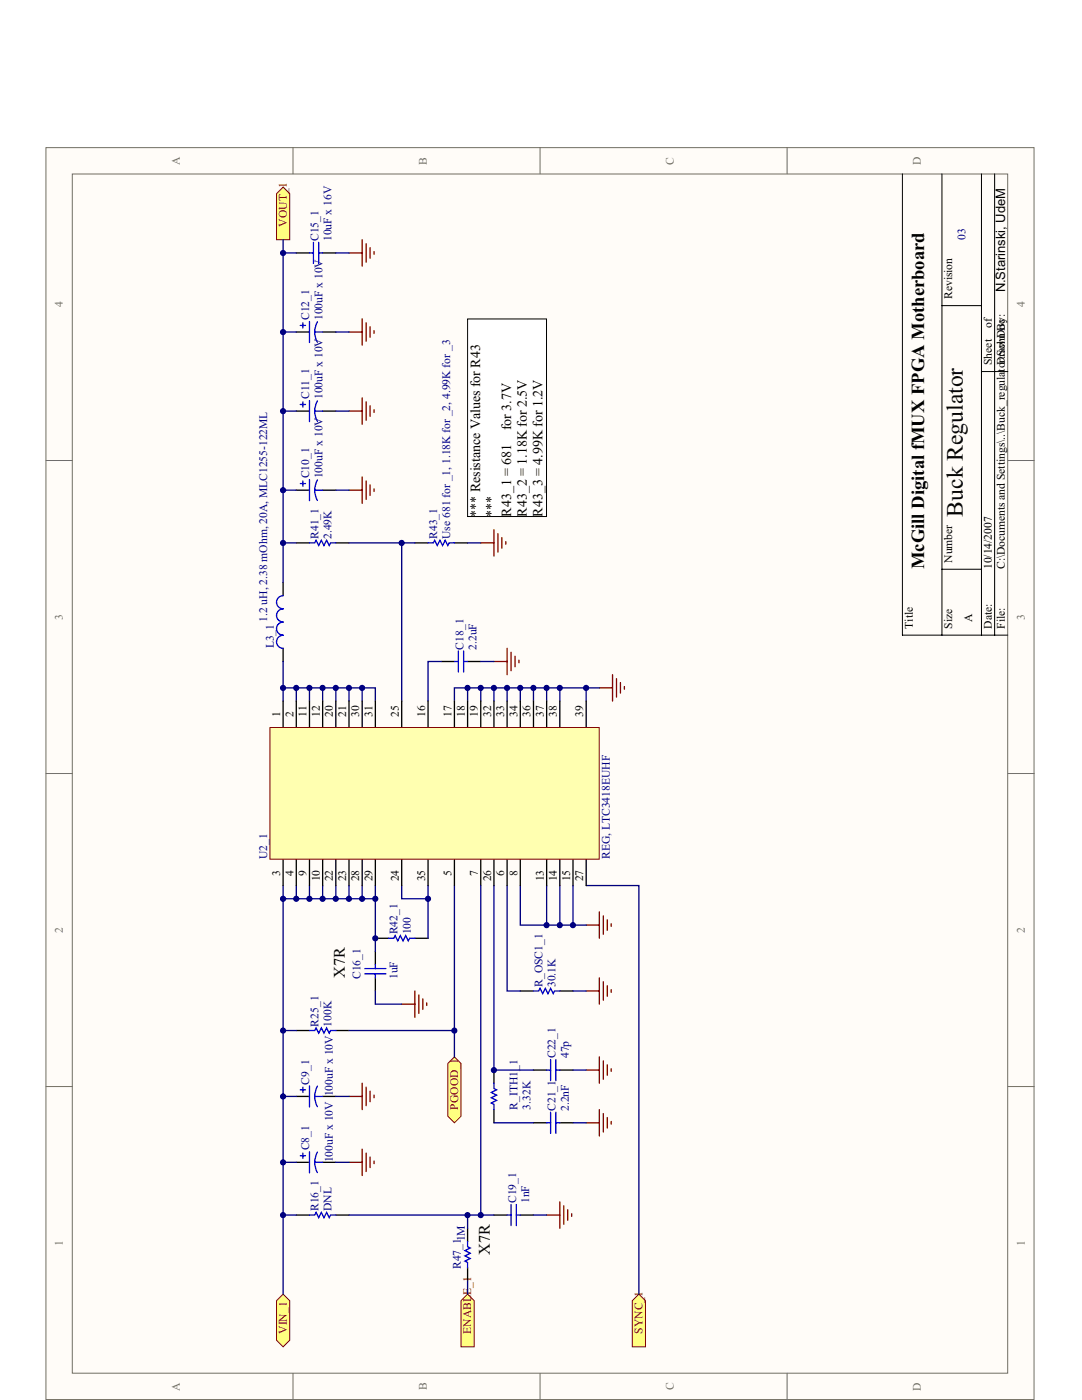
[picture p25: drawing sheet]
<svg xmlns="http://www.w3.org/2000/svg" width="216mm" height="279mm" viewBox="0 0 216 279" stroke-linecap="round" stroke-linejoin="round" font-family="sans-serif">
<defs><g id="words">
<text font-size="4.7" fill="#080d02" x="192.1" y="103.1" transform="rotate(-90 192.1 103.1)">Buck Regulator</text>
<text font-size="3.7" x="184.4" y="113.6" transform="rotate(-90 184.4 113.6)">McGill Digital fMUX FPGA Motherboard</text>
<g font-size="3.2" fill="#080d02">
<text x="68.8" y="195.1" transform="rotate(-90 68.8 195.1)">X7R</text>
<text x="97.8" y="250.4" transform="rotate(-90 97.8 250.4)">X7R</text>
</g>
<g font-size="2.8">
<text x="102" y="85.8" transform="rotate(-90 102 85.8)">for 3.7V</text>
<text x="95.8" y="103.1" transform="rotate(-90 95.8 103.1)">*** Resistance Values for R43</text>
<text x="98.9" y="103.1" transform="rotate(-90 98.9 103.1)">***</text>
<text x="102" y="103.1" transform="rotate(-90 102 103.1)">R43_1 = 681</text>
<text x="105.1" y="103.1" transform="rotate(-90 105.1 103.1)">R43_2 = 1.18K for 2.5V</text>
<text x="108.2" y="103.1" transform="rotate(-90 108.2 103.1)">R43_3 = 4.99K for 1.2V</text>
</g>
<text font-size="2.6" x="200.6" y="58.4" transform="rotate(-90 200.6 58.4)">N.Starinski, UdeM</text>
<g font-size="2.3" fill="#716f64">
<text x="35.9" y="32.9" transform="rotate(-90 35.9 32.9)">A</text>
<text x="85.2" y="32.8" transform="rotate(-90 85.2 32.8)">B</text>
<text x="134.5" y="32.8" transform="rotate(-90 134.5 32.8)">C</text>
<text x="183.8" y="32.9" transform="rotate(-90 183.8 32.9)">D</text>
<text x="12.5" y="61.2" transform="rotate(-90 12.5 61.2)">4</text>
<text x="204.5" y="61.2" transform="rotate(-90 204.5 61.2)">4</text>
<text x="12.5" y="123.7" transform="rotate(-90 12.5 123.7)">3</text>
<text x="204.5" y="123.7" transform="rotate(-90 204.5 123.7)">3</text>
<text x="12.5" y="186.2" transform="rotate(-90 12.5 186.2)">2</text>
<text x="204.5" y="186.2" transform="rotate(-90 204.5 186.2)">2</text>
<text x="12.5" y="248.6" transform="rotate(-90 12.5 248.6)">1</text>
<text x="204.5" y="248.6" transform="rotate(-90 204.5 248.6)">1</text>
<text x="35.9" y="277.5" transform="rotate(-90 35.9 277.5)">A</text>
<text x="85.2" y="277.4" transform="rotate(-90 85.2 277.4)">B</text>
<text x="134.5" y="277.4" transform="rotate(-90 134.5 277.4)">C</text>
<text x="183.8" y="277.5" transform="rotate(-90 183.8 277.5)">D</text>
</g>
<g font-size="2.3" fill="#800000">
<text x="57.2" y="45.2" transform="rotate(-90 57.2 45.2)">VOUT_1</text>
<text x="91.4" y="221.4" transform="rotate(-90 91.4 221.4)">PGOOD_1</text>
<text x="57.2" y="266.2" transform="rotate(-90 57.2 266.2)">VIN_1</text>
<text x="94" y="266.2" transform="rotate(-90 94 266.2)">ENABLE_1</text>
<text x="128.2" y="266.2" transform="rotate(-90 128.2 266.2)">SYNC_1</text>
</g>
<g font-size="2.3" fill="#000080">
<text x="192.6" y="47.8" transform="rotate(-90 192.6 47.8)">03</text>
<text x="63.5" y="48.1" transform="rotate(-90 63.5 48.1)">C15_1</text>
<text x="66.2" y="48.1" transform="rotate(-90 66.2 48.1)">10uF x 16V</text>
<text x="61.7" y="63.9" transform="rotate(-90 61.7 63.9)">C12_1</text>
<text x="64.3" y="63.9" transform="rotate(-90 64.3 63.9)">100uF x 10V</text>
<text x="61.7" y="79.7" transform="rotate(-90 61.7 79.7)">C11_1</text>
<text x="64.3" y="79.7" transform="rotate(-90 64.3 79.7)">100uF x 10V</text>
<text x="61.7" y="95.5" transform="rotate(-90 61.7 95.5)">C10_1</text>
<text x="64.3" y="95.5" transform="rotate(-90 64.3 95.5)">100uF x 10V</text>
<text x="63.5" y="107.6" transform="rotate(-90 63.5 107.6)">R41_1</text>
<text x="66.2" y="107.6" transform="rotate(-90 66.2 107.6)">2.49K</text>
<text x="87.2" y="107.6" transform="rotate(-90 87.2 107.6)">R43_1</text>
<text x="89.8" y="107.6" transform="rotate(-90 89.8 107.6)">Use 681 for _1, 1.18K for _2, 4.99K for _3</text>
<text x="53.3" y="124.1" transform="rotate(-90 53.3 124.1)">1.2 uH, 2.38 mOhm, 20A, MLC1255-122ML</text>
<text x="54.6" y="129.4" transform="rotate(-90 54.6 129.4)">L3_1</text>
<text x="92.5" y="129.6" transform="rotate(-90 92.5 129.6)">C18_1</text>
<text x="95.1" y="129.6" transform="rotate(-90 95.1 129.6)">2.2uF</text>
<text x="53.3" y="171.5" transform="rotate(-90 53.3 171.5)">U2_1</text>
<text x="121.7" y="171.5" transform="rotate(-90 121.7 171.5)">REG, LTC3418EUHF</text>
<text x="79.3" y="186.5" transform="rotate(-90 79.3 186.5)">R42_1</text>
<text x="82" y="186.5" transform="rotate(-90 82 186.5)">100</text>
<text x="72" y="195.4" transform="rotate(-90 72 195.4)">C16_1</text>
<text x="79.3" y="195.4" transform="rotate(-90 79.3 195.4)">1uF</text>
<text x="108.2" y="197" transform="rotate(-90 108.2 197)">R_OSC1_1</text>
<text x="110.9" y="197" transform="rotate(-90 110.9 197)">30.1K</text>
<text x="63.5" y="204.9" transform="rotate(-90 63.5 204.9)">R25_1</text>
<text x="66.2" y="204.9" transform="rotate(-90 66.2 204.9)">100K</text>
<text x="110.9" y="211.2" transform="rotate(-90 110.9 211.2)">C22_1</text>
<text x="113.5" y="211.2" transform="rotate(-90 113.5 211.2)">47p</text>
<text x="61.7" y="216.4" transform="rotate(-90 61.7 216.4)">C9_1</text>
<text x="66.4" y="218.8" transform="rotate(-90 66.4 218.8)">100uF x 10V</text>
<text x="103.3" y="221.4" transform="rotate(-90 103.3 221.4)">R_ITH1_1</text>
<text x="105.9" y="221.4" transform="rotate(-90 105.9 221.4)">3.32K</text>
<text x="110.9" y="221.7" transform="rotate(-90 110.9 221.7)">C21_1</text>
<text x="113.5" y="221.7" transform="rotate(-90 113.5 221.7)">2.2nF</text>
<text x="61.7" y="229.6" transform="rotate(-90 61.7 229.6)">C8_1</text>
<text x="66.4" y="232" transform="rotate(-90 66.4 232)">100uF x 10V</text>
<text x="63.5" y="241.7" transform="rotate(-90 63.5 241.7)">R16_1</text>
<text x="66.2" y="241.7" transform="rotate(-90 66.2 241.7)">DNL</text>
<text x="103" y="240.1" transform="rotate(-90 103 240.1)">C19_1</text>
<text x="105.6" y="240.1" transform="rotate(-90 105.6 240.1)">1nF</text>
<text x="92.7" y="247.7" transform="rotate(-90 92.7 247.7)">1M</text>
<text x="91.9" y="253.3" transform="rotate(-90 91.9 253.3)">R47_1</text>
</g>
<g font-size="2.3">
<text x="190" y="59.7" transform="rotate(-90 190 59.7)">Revision</text>
<text x="197.9" y="65.4" transform="rotate(-90 197.9 65.4)">of</text>
<text x="197.9" y="72.8" transform="rotate(-90 197.9 72.8)">Sheet</text>
<text x="200.5" y="72.8" transform="rotate(-90 200.5 72.8)">Drawn By:</text>
<text x="190" y="112.3" transform="rotate(-90 190 112.3)">Number</text>
<text x="197.9" y="113.6" transform="rotate(-90 197.9 113.6)">10/14/2007</text>
<text x="200.5" y="113.6" transform="rotate(-90 200.5 113.6)">C:\Documents and Settings\..\Buck_regulator.SchDoc</text>
<text x="182.1" y="125.4" transform="rotate(-90 182.1 125.4)">Title</text>
<text x="190" y="125.4" transform="rotate(-90 190 125.4)">Size</text>
<text x="194" y="124.1" transform="rotate(-90 194 124.1)">A</text>
<text x="197.9" y="125.4" transform="rotate(-90 197.9 125.4)">Date:</text>
<text x="200.5" y="125.4" transform="rotate(-90 200.5 125.4)">File:</text>
<text x="55.9" y="143.1" transform="rotate(-90 55.9 143.1)">1</text>
<text x="58.6" y="143.1" transform="rotate(-90 58.6 143.1)">2</text>
<text x="61.2" y="143.1" transform="rotate(-90 61.2 143.1)">11</text>
<text x="63.8" y="143.1" transform="rotate(-90 63.8 143.1)">12</text>
<text x="66.4" y="143.1" transform="rotate(-90 66.4 143.1)">20</text>
<text x="69.1" y="143.1" transform="rotate(-90 69.1 143.1)">21</text>
<text x="71.7" y="143.1" transform="rotate(-90 71.7 143.1)">30</text>
<text x="74.3" y="143.1" transform="rotate(-90 74.3 143.1)">31</text>
<text x="79.6" y="143.1" transform="rotate(-90 79.6 143.1)">25</text>
<text x="84.8" y="143.1" transform="rotate(-90 84.8 143.1)">16</text>
<text x="90.1" y="143.1" transform="rotate(-90 90.1 143.1)">17</text>
<text x="92.7" y="143.1" transform="rotate(-90 92.7 143.1)">18</text>
<text x="95.4" y="143.1" transform="rotate(-90 95.4 143.1)">19</text>
<text x="98" y="143.1" transform="rotate(-90 98 143.1)">32</text>
<text x="100.6" y="143.1" transform="rotate(-90 100.6 143.1)">33</text>
<text x="103.3" y="143.1" transform="rotate(-90 103.3 143.1)">34</text>
<text x="105.9" y="143.1" transform="rotate(-90 105.9 143.1)">36</text>
<text x="108.5" y="143.1" transform="rotate(-90 108.5 143.1)">37</text>
<text x="111.1" y="143.1" transform="rotate(-90 111.1 143.1)">38</text>
<text x="116.4" y="143.1" transform="rotate(-90 116.4 143.1)">39</text>
<text x="55.9" y="174.7" transform="rotate(-90 55.9 174.7)">3</text>
<text x="58.6" y="174.7" transform="rotate(-90 58.6 174.7)">4</text>
<text x="61.2" y="174.7" transform="rotate(-90 61.2 174.7)">9</text>
<text x="63.8" y="175.9" transform="rotate(-90 63.8 175.9)">10</text>
<text x="66.4" y="175.9" transform="rotate(-90 66.4 175.9)">22</text>
<text x="69.1" y="175.9" transform="rotate(-90 69.1 175.9)">23</text>
<text x="71.7" y="175.9" transform="rotate(-90 71.7 175.9)">28</text>
<text x="74.3" y="175.9" transform="rotate(-90 74.3 175.9)">29</text>
<text x="79.6" y="175.9" transform="rotate(-90 79.6 175.9)">24</text>
<text x="84.8" y="175.9" transform="rotate(-90 84.8 175.9)">35</text>
<text x="90.1" y="174.7" transform="rotate(-90 90.1 174.7)">5</text>
<text x="95.4" y="174.7" transform="rotate(-90 95.4 174.7)">7</text>
<text x="98" y="175.9" transform="rotate(-90 98 175.9)">26</text>
<text x="100.6" y="174.7" transform="rotate(-90 100.6 174.7)">6</text>
<text x="103.3" y="174.7" transform="rotate(-90 103.3 174.7)">8</text>
<text x="108.5" y="175.9" transform="rotate(-90 108.5 175.9)">13</text>
<text x="111.1" y="175.9" transform="rotate(-90 111.1 175.9)">14</text>
<text x="113.8" y="175.9" transform="rotate(-90 113.8 175.9)">15</text>
<text x="116.4" y="175.9" transform="rotate(-90 116.4 175.9)">27</text>
</g>
</g></defs>
<path d="M9.2 29.5h197.1v249.8h-197.1z" fill="#fffcf8"/>
<path d="M9.2 29.5h197.1v249.8h-197.1z" fill="none" stroke="#716f64" stroke-width=".2"/>
<path d="M14.4 34.7h186.7v239.4h-186.7z" fill="#fffcf8" stroke="#716f64" stroke-width=".2"/>
<path d="M58.5 29.4v5.3M107.8 29.4v5.3M157.1 29.4v5.3M9.2 91.9h5.2M201.1 91.9h5.3M9.2 154.4h5.2M201.1 154.4h5.3M9.2 216.8h5.2M201.1 216.8h5.3M58.5 274.1v5.2M107.8 274.1v5.2M157.1 274.1v5.2" fill="none" stroke="#716f64" stroke-width=".2"/>
<path d="M180.1 34.7v92.1h21M188 34.7v92.1M195.8 34.7v92.1M198.5 34.7v92.1M188 61h7.8M195.8 74.2h5.3M188 113.6h7.8" fill="none" stroke="#000" stroke-width=".2"/>
<g fill="#ffff80" stroke="#800000" stroke-width=".2">
<path d="M56.5 258.3l1.3 1.3v7.9l-1.3 1.3-1.3-1.3v-7.9z" fill-rule="evenodd"/>
<path d="M90.7 210.9l1.3 1.3v10.6l-1.3 1.3-1.3-1.3v-10.6z" fill-rule="evenodd"/>
<path d="M93.3 258.3l1.3 1.3v9.2h-2.6v-9.2z" fill-rule="evenodd"/>
<path d="M56.5 37.3l1.3 1.3v9.2h-2.6v-9.2z" fill-rule="evenodd"/>
<path d="M127.5 258.3l1.3 1.3v9.2h-2.6v-9.2z" fill-rule="evenodd"/>
</g>
<g fill="none" stroke="#800000" stroke-width=".26">
<path d="M69.6 50.5h2.7M72.3 47.8v5.3M73.1 48.6v3.7M73.8 49.4v2.1M74.6 50.2v.5M69.6 66.3h2.7M72.3 63.6v5.3M72.3 79.4v5.3M73.1 64.4v3.7M73.8 65.2v2.1M74.6 66v.5M69.6 97.8h2.7"/>
<path d="M69.6 82h2.7M72.3 95.2v5.3M73.1 80.2v3.7M73.1 96v3.7M73.8 81v2.1M73.8 96.8v2.1M74.6 81.8v.5M74.6 97.6v.5M95.9 108.3h2.7M98.6 105.7v5.3M99.3 106.5v3.7M100.1 107.3v2.1"/>
<path d="M100.9 108.1v.5M98.6 132h2.6M101.2 129.4v5.2M102 130.2v3.7M102.8 131v2.1M103.6 131.8v.5M119.6 137.3h2.6M122.2 134.6v5.3M123 135.4v3.7M123.8 136.2v2.1M124.6 137v.5M82.8 197.8v5.2"/>
<path d="M83.6 198.6v3.6M84.4 199.4v2.1M117 184.6h2.6M117 197.8h2.6M119.6 182v5.3M119.6 195.1v5.3M120.4 182.8v3.7M120.4 195.9v3.7M121.2 183.6v2.1M121.2 196.7v2.1M122 184.4v.5M122 197.5v.5"/>
<path d="M69.6 218.8h2.7M72.3 216.2v5.2M73.1 217v3.7M73.8 217.8v2.1M74.6 218.6v.5M80.2 200.4h2.6M85.2 200.1v.6M117 213.6h2.6M119.6 210.9v5.3M120.4 211.7v3.7M121.2 212.5v2.1M122 213.3v.5"/>
<path d="M69.6 232h2.7M72.3 229.3v5.3M73.1 230.1v3.7M73.8 230.9v2.1M74.6 231.7v.5M111.7 239.9v5.2M117 224.1h2.6M119.6 221.4v5.3M120.4 222.2v3.7M121.2 223v2.1M122 223.8v.5M109.1 242.5h2.6"/>
<path d="M112.5 240.6v3.7M113.3 241.4v2.1M114.1 242.2v.6"/>
</g>
<g fill="none" stroke="#000080" stroke-width=".26">
<path d="M56.5 47.8v50h2.6M56.5 66.3h2.6M67 66.3h2.6M56.5 97.8v18.4M56.5 82h2.6M67 97.8h2.6M67 82h2.6M56.5 108.3h2.6M69.6 108.3h10.6v31.6M80.2 108.3h2.6M93.3 108.3h2.6M56.5 139.9v-2.6h18.4v2.6"/>
<path d="M56.5 132v5.3M59.1 137.3v2.6M61.8 137.3v2.6M64.4 137.3v2.6M67 137.3v2.6M69.6 137.3v2.6M72.3 137.3v2.6M88 132h-2.6v7.9M93.3 137.3v2.6M95.9 137.3v2.6M95.9 132h2.7M98.6 137.3v2.6"/>
<path d="M101.2 137.3v2.6M103.8 137.3v2.6M106.4 137.3v2.6M109.1 137.3v2.6M111.7 137.3v2.6M117 137.3v2.6M119.6 137.3h-28.9v2.6M56.5 176.7v81.6M59.1 176.7v2.7M61.8 176.7v2.7M64.4 176.7v2.7M67 176.7v2.7"/>
<path d="M69.6 176.7v2.7M72.3 176.7v2.7M74.9 176.7v2.7h-18.4M74.9 179.4v10.5M80.2 176.7v2.7h5.2M85.4 176.7v10.6M90.7 176.7v34.2M98.6 176.7v36.9h7.8M101.2 176.7v21.1h2.6M103.8 176.7v7.9h13.2M109.1 176.7v7.9M111.7 176.7v7.9"/>
<path d="M114.3 176.7v7.9M117 176.7h10.5v81.6M74.9 197.8v2.6h5.3M114.3 197.8h2.7M56.5 218.8h2.6M56.5 205.7h2.6M67 218.8h2.6M69.6 205.7h21.1M114.3 213.6h2.7M56.5 232h2.6M67 232h2.6M98.6 224.1h7.8"/>
<path d="M114.3 224.1h2.7M56.5 242.5h2.6M69.6 242.5h29M93.3 255.6v2.7M106.4 242.5h2.7"/>
</g>
<g fill="none" stroke="#000" stroke-width=".26">
<path d="M59.1 50.5h2.7M64.4 50.5h2.6M59.1 66.3h2.7M64.4 66.3h2.6M59.1 97.8h2.7M59.1 82h2.7M64.4 97.8h2.6M64.4 82h2.6M56.5 116.2v2.7M59.1 108.3h2.7M67 108.3h2.6M82.8 108.3h2.6"/>
<path d="M90.7 108.3h2.6M56.5 129.4v2.6M56.5 139.9v5.3M59.1 139.9v5.3M61.8 139.9v5.3M64.4 139.9v5.3M67 139.9v5.3M69.6 139.9v5.3M72.3 139.9v5.3M74.9 139.9v5.3M80.2 139.9v5.3M85.4 139.9v5.3"/>
<path d="M88 132h2.7M90.7 139.9v5.3M93.3 139.9v5.3M93.3 132h2.6M95.9 139.9v5.3M98.6 139.9v5.3M101.2 139.9v5.3M103.8 139.9v5.3M106.4 139.9v5.3M109.1 139.9v5.3M111.7 139.9v5.3M117 139.9v5.3"/>
<path d="M56.5 171.5v5.2M59.1 171.5v5.2M61.8 171.5v5.2M64.4 171.5v5.2M67 171.5v5.2M69.6 171.5v5.2M72.3 171.5v5.2M74.9 171.5v5.2M80.2 171.5v5.2M85.4 171.5v5.2M90.7 171.5v5.2M95.9 171.5v5.2"/>
<path d="M98.6 171.5v5.2M101.2 171.5v5.2M103.8 171.5v5.2M109.1 171.5v5.2M111.7 171.5v5.2M114.3 171.5v5.2M117 171.5v5.2M74.9 187.3h2.6M74.9 189.9v2.6M74.9 195.1v2.7M82.8 187.3h2.6M103.8 197.8h2.6"/>
<path d="M111.7 197.8h2.6M59.1 218.8h2.7M59.1 205.7h2.7M64.4 218.8h2.6M67 205.7h2.6M98.6 213.6v2.6M106.4 213.6h2.7M111.7 213.6h2.6M59.1 232h2.7M64.4 232h2.6M98.6 221.4v2.7M106.4 224.1h2.7"/>
<path d="M111.7 224.1h2.6M59.1 242.5h2.7M67 242.5h2.6M93.3 245.1v2.6M93.3 253v2.6M98.6 242.5h2.6M103.8 242.5h2.6"/>
</g>
<g fill="none" stroke="#00f" stroke-width=".26">
<path d="M61.8 50.5h.7M62.5 48.4v4.2M63.6 48.4v4.2M63.6 50.5h.8M59.9 64.9h1.1M60.4 64.4v1.1M61.8 64.2v4.2M61.8 79.9v4.2M62.8 66.3l.2 1.2 .3 .8M62.8 66.3h1.6M63.3 80l-.3 .8-.2 1.2M63.3 64.2l-.3 .8-.2 1.3"/>
<path d="M59.9 96.5h1.1M59.9 80.7h1.1M60.4 80.2v1.1M60.4 96v1M61.8 95.7v4.2M62.8 97.8l.2 1.3 .3 .8M62.8 82l.2 1.3 .3 .8M62.8 97.8h1.6M62.8 82h1.6M63.3 95.8l-.3 .8-.2 1.2M56.5 118.9a1.32 1.32 0 0 0-1.3 1.3 1.32 1.32 0 0 0 1.3 1.3 1.3 1.3 0 0 0-1.3 1.3 1.3 1.3 0 0 0 1.3 1.3M61.8 108.3h1l.3-.5 .5 1.1 .5-1.1 .5 1.1 .6-1.1 .5 1.1 .3-.6h1"/>
<path d="M85.4 108.3h1.1l.2-.5 .6 1.1 .5-1.1 .5 1.1 .5-1.1 .6 1.1 .2-.6h1.1M56.5 126.8a1.3 1.3 0 0 0-1.3 1.3 1.3 1.3 0 0 0 1.3 1.3M56.5 124.2a1.3 1.3 0 0 0-1.3 1.3 1.3 1.3 0 0 0 1.3 1.3M90.7 132h.8M91.5 129.9v4.2M92.5 129.9v4.2M92.5 132h.8M72.8 193.3h4.2M72.8 194.4h4.2M74.9 192.5v.8M74.9 194.4v.7M77.5 187.3h1.1l.2-.6 .6 1.1 .5-1.1 .5 1.1 .5-1.1 .6 1.1 .2-.5h1.1"/>
<path d="M106.4 197.8h1.1l.3-.6 .5 1.1 .5-1.1 .5 1.1 .6-1.1 .5 1.1 .3-.5h1M59.9 217.5h1.1M60.4 217v1M61.8 205.7h1l.3-.6 .5 1.1 .5-1.1 .5 1.1 .6-1.1 .5 1.1 .3-.5h1M61.8 216.7v4.2M62.8 218.8l.2 1.3 .3 .8M62.8 218.8h1.6M63.3 216.8l-.4 1.2-.1 .8M98.6 216.2v1l.5 .3-1.1 .5 1.1 .6-1.1 .5 1.1 .5-1.1 .5 .6 .3v1M109.1 213.6h.8M109.9 211.5v4.2M110.9 211.5v4.2"/>
<path d="M110.9 213.6h.8M59.9 230.7h1.1M60.4 230.1v1.1M61.8 229.9v4.2M62.8 232l.2 1.2 .3 .8M62.8 232h1.6M63.3 229.9l-.3 .8-.2 1.3M109.1 224.1h.8M109.9 222v4.2M110.9 222v4.2M110.9 224.1h.8M61.8 242.5h1l.3-.5 .5 1 .5-1 .5 1 .6-1 .5 1 .3-.5h1"/>
<path d="M93.3 247.7v1.1l.5 .3-1 .5 1 .5-1 .5 1 .6-1 .5 .5 .3v1M101.2 242.5h.8M102 240.4v4.2M103 240.4v4.2M103 242.5h.8"/>
</g>
<path d="M53.9 145.2h65.7v26.3h-65.7z" fill="#ffffb0" stroke="#800000" stroke-width=".2"/>
<path d="M95.9 176.7v65.8M93.3 242.5v2.6" fill="none" stroke="#000080" stroke-width=".26"/>
<path d="M93.3 63.7h15.8v39.4h-15.8z" fill="#fff" stroke="#000" stroke-width=".2"/>
<path d="M56.5 50.5h2.6M67 50.5h2.6" fill="none" stroke="#000080" stroke-width=".26"/>
<g fill="#000080" stroke="#000080" stroke-width=".2">
<circle cx="95.9" cy="242.5" r=".51"/>
<circle cx="93.3" cy="242.5" r=".51"/>
<circle cx="56.5" cy="242.5" r=".51"/>
<circle cx="56.5" cy="232" r=".51"/>
<circle cx="56.5" cy="218.8" r=".51"/>
<circle cx="98.5" cy="213.6" r=".51"/>
<circle cx="90.7" cy="205.7" r=".51"/>
<circle cx="56.5" cy="205.7" r=".51"/>
<circle cx="74.9" cy="187.3" r=".51"/>
<circle cx="114.3" cy="184.6" r=".51"/>
<circle cx="111.7" cy="184.6" r=".51"/>
<circle cx="109.1" cy="184.6" r=".51"/>
<circle cx="85.4" cy="179.4" r=".51"/>
<circle cx="74.9" cy="179.4" r=".51"/>
<circle cx="72.3" cy="179.4" r=".51"/>
<circle cx="69.6" cy="179.4" r=".51"/>
<circle cx="67" cy="179.4" r=".51"/>
<circle cx="64.4" cy="179.4" r=".51"/>
<circle cx="61.7" cy="179.4" r=".51"/>
<circle cx="59.1" cy="179.4" r=".51"/>
<circle cx="56.5" cy="179.4" r=".51"/>
<circle cx="117" cy="137.3" r=".51"/>
<circle cx="111.7" cy="137.3" r=".51"/>
<circle cx="109.1" cy="137.3" r=".51"/>
<circle cx="106.4" cy="137.3" r=".51"/>
<circle cx="103.8" cy="137.3" r=".51"/>
<circle cx="101.2" cy="137.3" r=".51"/>
<circle cx="98.5" cy="137.3" r=".51"/>
<circle cx="95.9" cy="137.3" r=".51"/>
<circle cx="93.3" cy="137.3" r=".51"/>
<circle cx="72.3" cy="137.3" r=".51"/>
<circle cx="69.6" cy="137.3" r=".51"/>
<circle cx="67" cy="137.3" r=".51"/>
<circle cx="64.4" cy="137.3" r=".51"/>
<circle cx="61.7" cy="137.3" r=".51"/>
<circle cx="59.1" cy="137.3" r=".51"/>
<circle cx="56.5" cy="137.3" r=".51"/>
<circle cx="80.1" cy="108.4" r=".51"/>
<circle cx="56.5" cy="108.4" r=".51"/>
<circle cx="56.5" cy="97.8" r=".51"/>
<circle cx="56.5" cy="82.1" r=".51"/>
<circle cx="56.5" cy="66.3" r=".51"/>
<circle cx="56.5" cy="50.5" r=".51"/>
</g>
<use href="#words"/>
</svg>
